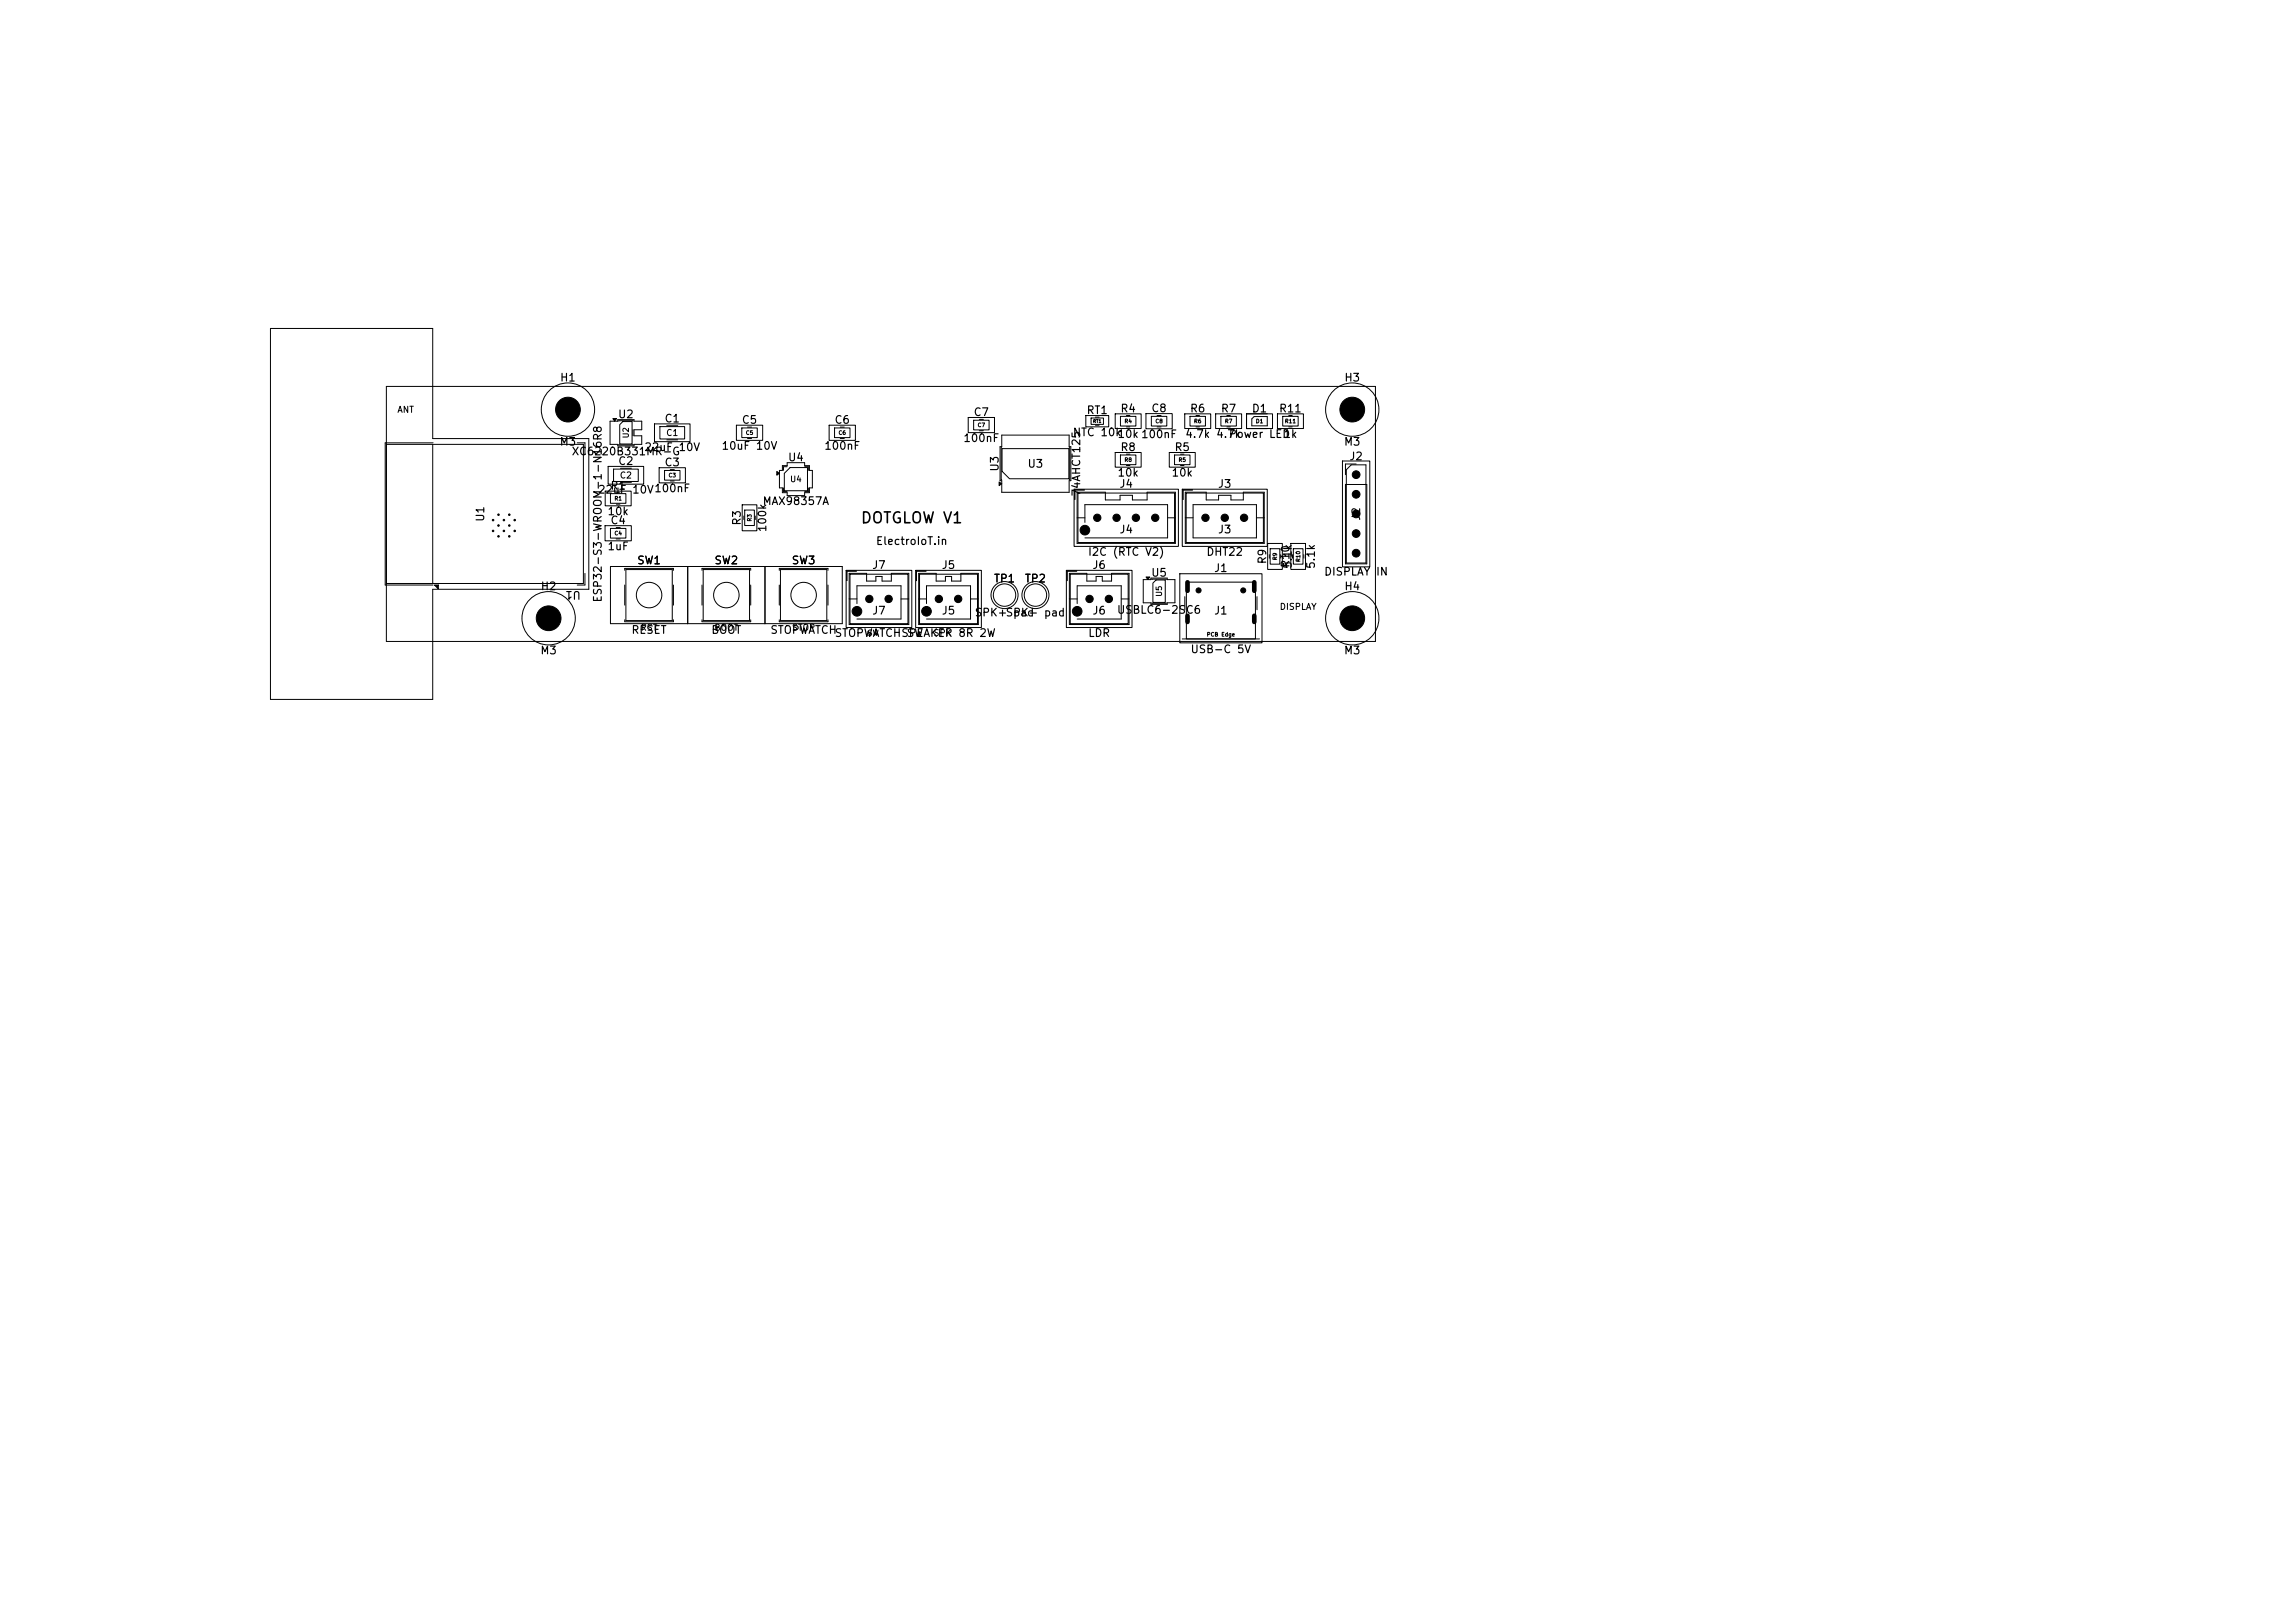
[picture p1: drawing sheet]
<svg xmlns="http://www.w3.org/2000/svg" width="297mm" height="210mm" viewBox="0 0 297 210" stroke-linecap="round" stroke-linejoin="round" font-family="sans-serif">
<defs><g id="words">
<text font-size="1.4" x="111.3" y="68.1">DOTGLOW V1</text>
<g font-size="1">
<text x="72.4" y="49.6">H1</text>
<text x="140.5" y="53.8">RT1</text>
<text x="144.9" y="53.6">R4</text>
<text x="148.9" y="53.6">C8</text>
<text x="153.9" y="53.6">R6</text>
<text x="157.9" y="53.6">R7</text>
<text x="161.9" y="53.6">D1</text>
<text x="165.4" y="53.6">R11</text>
<text x="173.9" y="49.6">H3</text>
<text x="72.4" y="57.9">M3</text>
<text x="73.9" y="59.2">XC6220B331MR-G</text>
<text x="79.9" y="54.4">U2</text>
<text x="83.3" y="58.6">22uF 10V</text>
<text x="85.9" y="54.9">C1</text>
<text x="93.3" y="58.4">10uF 10V</text>
<text x="95.9" y="55.1">C5</text>
<text x="101.9" y="59.9">U4</text>
<text x="106.6" y="58.4">100nF</text>
<text x="107.9" y="55.1">C6</text>
<text x="124.6" y="57.4">100nF</text>
<text x="125.9" y="54.1">C7</text>
<text x="138.8" y="56.7">NTC 10k</text>
<text x="144.5" y="56.9">10k100nF</text>
<text x="144.9" y="58.6">R8</text>
<text x="151.9" y="58.6">R5</text>
<text x="153.3" y="56.9">4.7k 4.7k</text>
<text x="158.9" y="56.9">Power LED</text>
<text x="166" y="56.9">1k</text>
<text x="173.9" y="57.9">M3</text>
<text x="174.5" y="59.8">J2</text>
<text x="77.3" y="64.1">22uF 10V100nF</text>
<text x="78.9" y="63.6">R1</text>
<text x="79.9" y="60.4">C2</text>
<text x="85.9" y="60.6">C3</text>
<text x="98.6" y="65.6">MAX98357A</text>
<text x="129.5" y="61.1" transform="rotate(-90 129.5 61.1)">U3</text>
<text x="132.9" y="60.8">U3</text>
<text x="140" y="64.3" transform="rotate(-90 140 64.3)">74AHCT125</text>
<text x="144.5" y="61.9">10k</text>
<text x="144.8" y="63.4">J4</text>
<text x="151.5" y="61.9">10k</text>
<text x="157.5" y="63.4">J3</text>
<text x="62.9" y="67.6" transform="rotate(-90 62.9 67.6)">U1</text>
<text x="78.5" y="71.4">1uF</text>
<text x="78.5" y="66.9">10k</text>
<text x="78.9" y="68.1">C4</text>
<text x="96.1" y="68.1" transform="rotate(-90 96.1 68.1)">R3</text>
<text x="99.4" y="68.9" transform="rotate(-90 99.4 68.9)">100k</text>
<text x="113.3" y="70.8">ElectroIoT.in</text>
<text x="144.8" y="69.3">J4</text>
<text x="157.5" y="69.3">J3</text>
<text x="176.3" y="67.5" transform="rotate(-90 176.3 67.5)">J2</text>
<text x="69.9" y="76.6">H2</text>
<text x="75.2" y="76.2" transform="rotate(-180 75.2 76.2)">U1</text>
<text x="82.4" y="73.3">SW1</text>
<text x="92.4" y="73.3">SW2</text>
<text x="102.4" y="73.3">SW3</text>
<text x="112.8" y="73.9">J7</text>
<text x="121.8" y="73.9">J5</text>
<text x="128.5" y="75.6">TP1</text>
<text x="132.5" y="75.6">TP2</text>
<text x="140.7" y="72.2">I2C (RTC V2)</text>
<text x="141.3" y="73.9">J6</text>
<text x="148.9" y="74.9">U5</text>
<text x="156" y="72.2">DHT22</text>
<text x="157" y="74.3">J1</text>
<text x="164.1" y="73.1" transform="rotate(-90 164.1 73.1)">R9</text>
<text x="167.1" y="73.6" transform="rotate(-90 167.1 73.6)">R10</text>
<text x="167.4" y="73.7" transform="rotate(-90 167.4 73.7)">5.1k</text>
<text x="170.4" y="73.7" transform="rotate(-90 170.4 73.7)">5.1k</text>
<text x="171.3" y="74.7">DISPLAY IN</text>
<text x="173.9" y="76.6">H4</text>
<text x="78.1" y="78" transform="rotate(-90 78.1 78)">ESP32-S3-WROOM-1-N16R8</text>
<text x="81.6" y="82.3">RESET</text>
<text x="92" y="82.3">BOOT</text>
<text x="99.6" y="82.3">STOPWATCH</text>
<text x="107.9" y="82.7">STOPWATCHSPEAKER 8R 2W</text>
<text x="112.8" y="79.8">J7</text>
<text x="117.3" y="82.7">SW</text>
<text x="121.8" y="79.8">J5</text>
<text x="126.1" y="80">SPK+SPK- pad</text>
<text x="131" y="80">pad</text>
<text x="140.7" y="82.7">LDR</text>
<text x="141.3" y="79.8">J6</text>
<text x="144.5" y="79.7">USBLC6-2SC6</text>
<text x="157" y="79.8">J1</text>
<text x="69.9" y="84.9">M3</text>
<text x="154" y="84.8">USB-C 5V</text>
<text x="173.9" y="84.9">M3</text>
</g>
<g font-size=".8">
<text x="51.4" y="53.6">ANT</text>
<text x="86.1" y="56.6">C1</text>
<text x="80.1" y="62.1">C2</text>
<text x="102.2" y="62.6">U4</text>
<text x="82.8" y="81.8">RST</text>
<text x="92.4" y="81.8">BOOT</text>
<text x="102.4" y="81.8">STOP</text>
<text x="120.7" y="82.5">SPK</text>
<text x="165.5" y="79.1">DISPLAY</text>
</g>
<g font-size=".7">
<text x="81.5" y="56.8" transform="rotate(-90 81.5 56.8)">U2</text>
<text x="150.5" y="77.3" transform="rotate(-90 150.5 77.3)">U5</text>
<text x="112.2" y="82.4">SW</text>
</g>
<g font-size=".5">
<text x="96.5" y="56.4">C5</text>
<text x="108.5" y="56.4">C6</text>
<text x="126.5" y="55.4">C7</text>
<text x="145.5" y="59.9">R8</text>
<text x="145.5" y="54.9">R4</text>
<text x="149.5" y="54.9">C8</text>
<text x="152.5" y="59.9">R5</text>
<text x="154.5" y="54.9">R6</text>
<text x="158.5" y="54.9">R7</text>
<text x="162.5" y="54.9">D1</text>
<text x="166.2" y="54.9">R11</text>
<text x="79.5" y="64.9">R1</text>
<text x="86.5" y="61.9">C3</text>
<text x="79.5" y="69.4">C4</text>
<text x="97.4" y="67.5" transform="rotate(-90 97.4 67.5)">R3</text>
<text x="165.4" y="72.5" transform="rotate(-90 165.4 72.5)">R9</text>
<text x="168.4" y="72.8" transform="rotate(-90 168.4 72.8)">R10</text>
<text x="156.1" y="82.5">PCB Edge</text>
</g>
<text font-size=".4" x="141.4" y="54.8">RT1</text>
</g></defs>
<g fill="none" stroke="#000" stroke-width=".13">
<path d="M35 42.5h21v14.3h20.2v19.5h-20.2v14.2h-21zM50 50h128v33h-128zM50 57.5h25.5v18h-25.5M56 57.5v18M56.1 57.3h-6.3v18.4h6.3M74.7 57.3h1v1.5M79 54.5h1v-.2h2.1v.2h.9v1.1h-.9v.8h.9v1.1h-.9v.2h-2.1v-.2h-1zM79.3 54.2h.5l-.2 .3zM80.1 54.5h1.8M80.1 57.5h1.8M80.6 54.6h1.2v2.8h-1.6v-2.4zM81.9 55.6v.8"/>
<path d="M84.7 54.9h4.6v2.3h-4.6zM85.4 55.2h3.2v1.6h-3.2zM86.3 55.1h1.4M86.3 56.9h1.4M95.3 55h3.4v2h-3.4zM96 55.4h2v1.2h-2zM96.7 56.7h.6M96.7 55.3h.6M107.3 55h3.4v2h-3.4zM108 55.4h2v1.2h-2zM108.7 56.7h.6M108.7 55.3h.6"/>
<path d="M125.3 54h3.4v2h-3.4zM126 54.4h2v1.2h-2zM126.7 54.3h.6M126.7 55.7h.6M129.6 57.9v4.2M129.6 56.3h8.8v1.5h.2v4.4h-.2v1.5h-8.8v-1.5h-.2v-4.4h.2zM129.7 58h8.6v4h-7.7l-.9-1zM138.4 57.9v4.2M140.5 53.8h3v1.4h-3zM141.2 54.1h1.6v.8h-1.6zM141.8 54h.4M141.8 55h.4"/>
<path d="M144.3 58.6h3.4v1.8h-3.4zM144.3 53.6h3.4v1.8h-3.4zM145 58.9h2v1.2h-2zM145 53.9h2v1.2h-2zM145.8 58.8h.4M145.8 53.8h.4M145.8 55.2h.4M148.3 53.5h3.4v2h-3.4zM149 53.9h2v1.2h-2zM149.7 53.8h.6M149.7 55.2h.6M151.3 58.6h3.4v1.8h-3.4z"/>
<path d="M152 58.9h2v1.2h-2zM152.8 58.8h.4M153.3 53.6h3.4v1.8h-3.4zM154 53.9h2v1.2h-2zM154.8 53.8h.4M154.8 55.2h.4M157.3 53.6h3.4v1.8h-3.4zM158 53.9h2v1.2h-2zM158.8 53.8h.4M158.8 55.2h.4M161.3 53.5v2h2.7M161.3 53.5h2.7"/>
<path d="M161.3 53.6h3.4v1.8h-3.4zM162 54.2l.3-.3h1.7v1.2h-2zM165.3 53.6h3.4v1.8h-3.4zM166 53.9h2v1.2h-2zM166.8 53.8h.4M166.8 55.2h.4M173.7 59.7h3.6v13.7h-3.6zM56.2 75.7h.5v.5zM75.7 74.2v1.5h-1M78.3 68h3.4v2h-3.4zM78.3 63.6h3.4v1.8h-3.4zM78.7 60.3h4.6v2.4h-4.6z"/>
<path d="M79 73.3h30v7.4h-30zM79 68.4h2v1.2h-2zM79 63.9h2v1.2h-2zM79.4 60.7h3.2v1.6h-3.2zM79.7 68.3h.6M79.7 69.7h.6M79.8 63.8h.4M79.8 65.2h.4M80.3 60.6h1.4M80.3 62.4h1.4M80.8 73.8v-.2h6.3v.2M80.8 75.7v2.6"/>
<path d="M81 73.7h6v6.6h-6zM85.3 60.5h3.4v2h-3.4zM86 60.9h2v1.2h-2zM86.7 60.8h.6M86.7 62.2h.6M87.1 75.7v2.6M89 73.3v7.4M90.8 73.8v-.2h6.3v.2M90.8 75.7v2.6M91 73.7h6v6.6h-6zM96.1 65.3h1.9v3.4h-1.9zM96.3 66.8v.4"/>
<path d="M96.4 66h1.2v2h-1.2zM97.1 75.7v2.6M97.7 66.8v.4M99 73.3v7.4M100.5 61l.4 .3-.4 .2zM100.8 73.8v-.2h6.3v.2M100.8 75.7v2.6M101 73.7h6v6.6h-6zM101.2 60.3h.7v-.4h2.2v.4h.6v.6h.4v2.2h-.4v.7h-.6v.3h-2.2v-.3h-.7v-.7h-.3v-2.2h.3zM101.4 63.1v.5h.5M101.9 60.4h-.5v.5M102.2 60.5h2.3v3h-3v-2.2z"/>
<path d="M104.1 60.4h.5v.5M104.6 63.1v.5h-.5M107.1 75.7v2.6M109.5 73.8h8.5v7.4h-8.5zM109.9 77.5h1M109.9 74.2h2.2v1h1.2v-.6h.8v.6h1.3v-1h2.2v6.6h-7.7zM110 74.3h7.5v6.4h-7.5zM110.8 73.9h-1.2v1.2M110.9 78.1v-2.3h5.7v4.3h-5.7M116.6 77.5h1M118.5 73.8h8.5v7.4h-8.5zM118.9 74.2h2.3v1h1.2v-.6h.8v.6h1.1v-1h2.3v6.6h-7.7z"/>
<path d="M118.9 77.5h1M119 74.3h7.5v6.4h-7.5zM119.8 73.9h-1.2v1.2M119.9 78.1v-2.3h5.7v4.3h-5.7M125.6 77.5h1M129.3 62.4l.3 .2-.3 .2zM138 73.8h8.5v7.4h-8.5zM138.4 74.2h2.2v1h1.2v-.6h.8v.6h1.3v-1h2.2v6.6h-7.7zM138.4 77.5h1M138.5 74.3h7.5v6.4h-7.5zM139 63.3h13.5v7.4h-13.5zM139.3 73.9h-1.2v1.2"/>
<path d="M139.4 63.7h3.6v1h1.9v-.6h1.7v.6h1.8v-1h3.7v6.6h-12.7zM139.4 67h1M139.4 78.1v-2.3h5.7v4.3h-5.7M139.5 63.8h12.5v6.4h-12.5zM140.3 63.4h-1.2v1.2M140.4 67.6v-2.3h10.7v4.3h-10.7M145.1 77.5h1M145.8 60.2h.4M147.9 75h1v-.2h2.1v.2h1v3h-1v.2h-2.1v-.2h-1zM148.3 74.7h.5l-.2 .3zM149.1 75h1.8M149.1 78h1.8"/>
<path d="M149.6 75h1.2v3h-1.6v-2.6zM151.1 67h1M152.7 74.2h10.6v9h-10.6zM152.8 60.2h.4M153 63.3h11v7.4h-11zM153.3 77.2v1.7M153.4 63.7h2.7v1h1.6v-.6h1.6v.6h1.6v-1h2.7v6.6h-10.2zM153.4 67h1M153.5 63.8h10v6.4h-10zM153.5 75.3h9v7.4h-9zM154.3 63.4h-1.2v1.2M154.4 65.3h8.2v4.3h-8.2z"/>
<path d="M162.6 67h1M162.7 77.2v1.7M164 70.3h1.9v3.4h-1.9zM164.3 71.8v.4M164.4 71h1.2v2h-1.2zM165.7 71.8v.4M167 70.3h1.9v3.4h-1.9zM167.3 71.8v.4M167.4 71h1.2v2h-1.2zM168.7 71.8v.4M174.1 62.7h2.8v10.3h-2.8zM174.2 60.8l.7-.6h1.9v12.7h-2.6z"/>
<path d="M175.5 60h-1.4v1.4M80.8 80.2v.3h6.3v-.3M90.8 80.2v.3h6.3v-.3M100.8 80.2v.3h6.3v-.3M153 82.7h10"/>
<circle cx="73.5" cy="53" r="3.4"/>
<circle cx="175" cy="53" r="3.4"/>
<circle cx="71" cy="80" r="3.4"/>
<circle cx="84" cy="77" r="1.65"/>
<circle cx="94" cy="77" r="1.65"/>
<circle cx="104" cy="77" r="1.65"/>
<circle cx="130" cy="77" r="1.75"/>
<circle cx="130" cy="77" r="1.45"/>
<circle cx="134" cy="77" r="1.75"/>
<circle cx="134" cy="77" r="1.45"/>
<circle cx="175" cy="80" r="3.4"/>
</g>
<path d="M79.3 54.2h.5l-.2 .3zM56.2 75.7h.5v.5zM100.5 61l.4 .3-.4 .2zM129.3 62.4l.3 .2-.3 .2zM148.3 74.7h.5l-.2 .3z" fill="#000"/>
<g fill="#000" stroke="#000" stroke-width=".13">
<circle cx="73.5" cy="53" r="1.6"/>
<circle cx="175" cy="53" r="1.6"/>
<circle cx="63.8" cy="68.7" r=".1"/>
<circle cx="63.8" cy="67.3" r=".1"/>
<circle cx="64.5" cy="69.4" r=".1"/>
<circle cx="64.5" cy="68" r=".1"/>
<circle cx="64.5" cy="66.6" r=".1"/>
<circle cx="65.2" cy="68.7" r=".1"/>
<circle cx="65.2" cy="67.3" r=".1"/>
<circle cx="65.9" cy="69.4" r=".1"/>
<circle cx="65.9" cy="66.6" r=".1"/>
<circle cx="65.9" cy="68" r=".1"/>
<circle cx="66.6" cy="68.7" r=".1"/>
<circle cx="66.6" cy="67.3" r=".1"/>
<circle cx="71" cy="80" r="1.6"/>
<circle cx="110.9" cy="79.1" r=".62"/>
<circle cx="112.5" cy="77.5" r=".47"/>
<circle cx="115" cy="77.5" r=".47"/>
<circle cx="119.9" cy="79.1" r=".62"/>
<circle cx="121.5" cy="77.5" r=".47"/>
<circle cx="124" cy="77.5" r=".47"/>
<circle cx="139.4" cy="79.1" r=".62"/>
<circle cx="140.4" cy="68.6" r=".62"/>
<circle cx="141" cy="77.5" r=".47"/>
<circle cx="142" cy="67" r=".48"/>
<circle cx="143.5" cy="77.5" r=".47"/>
<circle cx="144.5" cy="67" r=".48"/>
<circle cx="147" cy="67" r=".48"/>
<circle cx="149.5" cy="67" r=".48"/>
<circle cx="155.1" cy="76.4" r=".32"/>
<circle cx="156" cy="67" r=".48"/>
<circle cx="158.5" cy="67" r=".48"/>
<circle cx="160.9" cy="76.4" r=".32"/>
<circle cx="161" cy="67" r=".48"/>
<circle cx="175" cy="80" r="1.6"/>
<circle cx="175.5" cy="61.4" r=".5"/>
<circle cx="175.5" cy="64" r=".5"/>
<circle cx="175.5" cy="69" r=".5"/>
<circle cx="175.5" cy="66.5" r=".5"/>
<circle cx="175.5" cy="71.6" r=".5"/>
</g>
<path d="M153.7 75.3v1.1M153.7 79.7v.8M162.3 75.3v1.1M162.3 79.7v.8" fill="none" stroke="#000" stroke-width=".6"/>
<use href="#words"/>
</svg>
